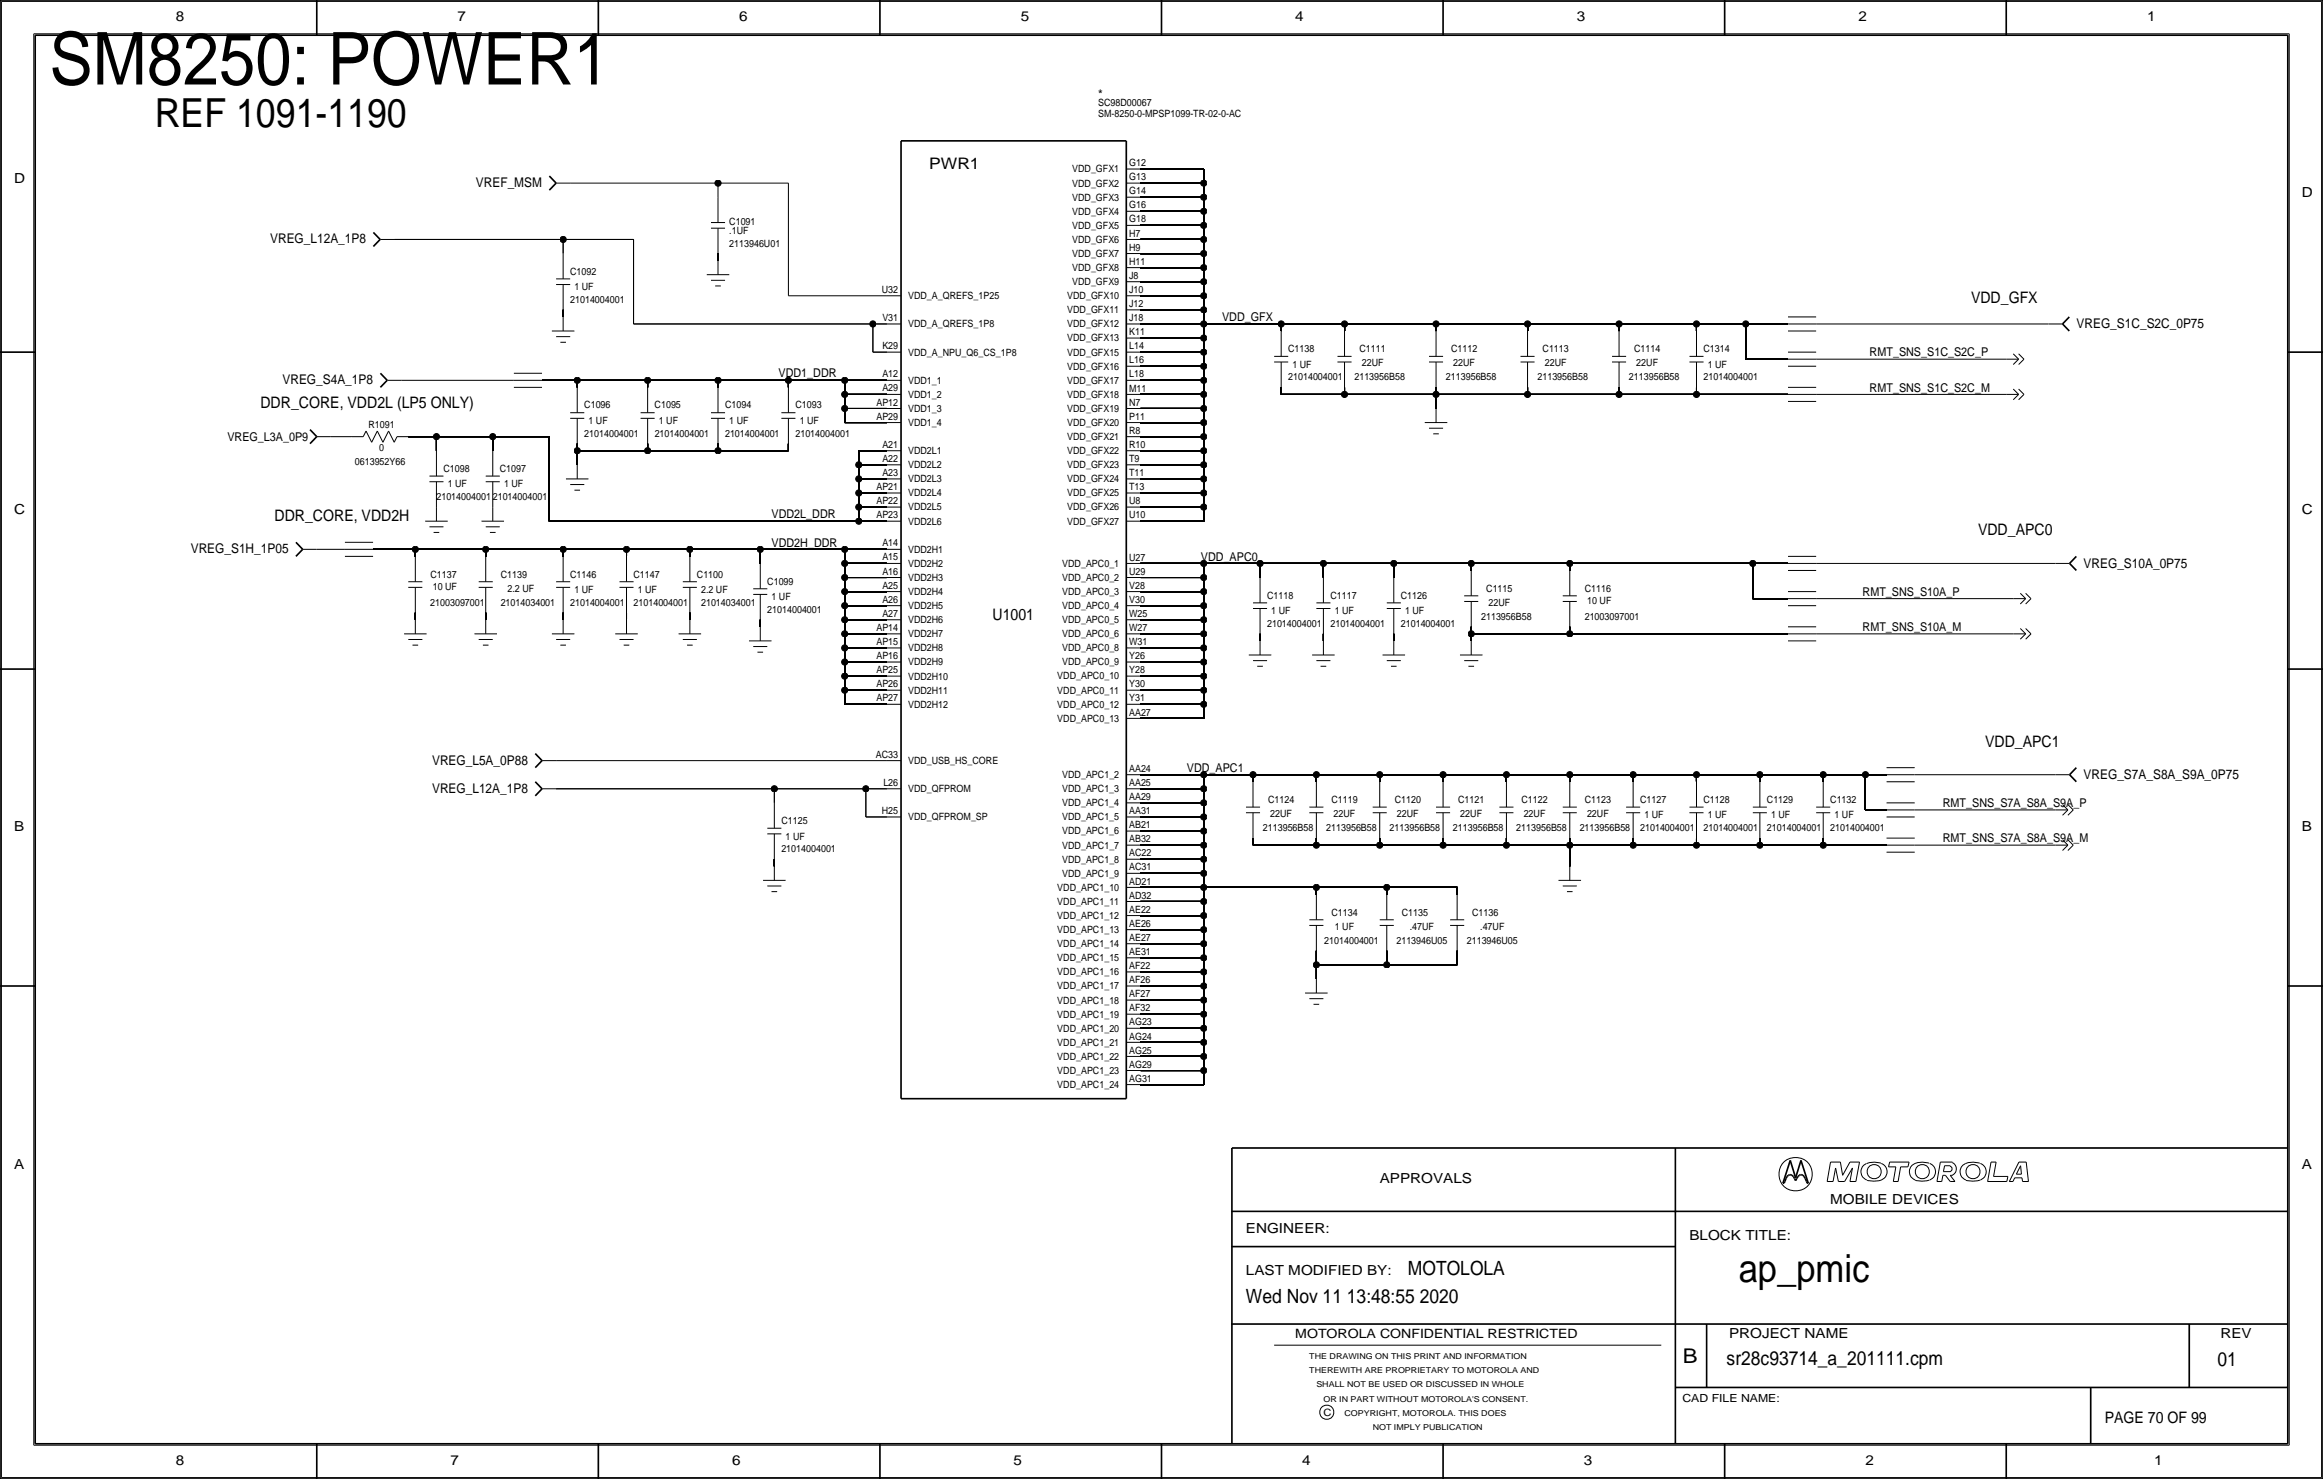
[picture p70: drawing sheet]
<svg xmlns="http://www.w3.org/2000/svg" width="419mm" height="267mm" viewBox="0 0 419 267" stroke-linecap="round" stroke-linejoin="round" font-family="sans-serif">
<defs><g id="words">
<text font-size="13.2" x="8.9" y="15.2">SM8250: POWER1</text>
<text font-size="7.2" x="27.9" y="22.9">REF 1091-1190</text>
<text font-size="7" x="313.7" y="231.1">ap_pmic</text>
<text font-size="3.7" x="303.6" y="245.7">B</text>
<g font-size="3.5">
<text x="254" y="229.9">MOTOLOLA</text>
<text x="224.8" y="234.9">Wed Nov 11 13:48:55 2020</text>
<text x="311.5" y="246.2">sr28c93714_a_201111.cpm</text>
<text x="400" y="246.4">01</text>
</g>
<g font-size="2.9">
<text x="167.6" y="30.5">PWR1</text>
<text x="355.6" y="54.6">VDD_GFX</text>
<text x="47" y="73.7">DDR_CORE, VDD2L (LP5 ONLY)</text>
<text x="49.5" y="94">DDR_CORE, VDD2H</text>
<text x="356.9" y="96.5">VDD_APC0</text>
<text x="179.1" y="111.8">U1001</text>
<text x="358.1" y="134.6">VDD_APC1</text>
<text x="379.7" y="256.5">PAGE 70 OF 99</text>
</g>
<g font-size="2.5">
<text x="31.7" y="3.8">8</text>
<text x="82.6" y="3.8">7</text>
<text x="133.3" y="3.8">6</text>
<text x="184.1" y="3.8">5</text>
<text x="233.7" y="3.8">4</text>
<text x="284.5" y="3.8">3</text>
<text x="335.3" y="3.8">2</text>
<text x="387.3" y="3.8">1</text>
<text x="2.5" y="33">D</text>
<text x="415.3" y="35.6">D</text>
<text x="2.5" y="92.7">C</text>
<text x="415.3" y="92.7">C</text>
<text x="2.5" y="149.9">B</text>
<text x="415.3" y="149.9">B</text>
<text x="2.5" y="210.8">A</text>
<text x="248.9" y="213.4">APPROVALS</text>
<text x="415.3" y="210.8">A</text>
<text x="330.2" y="217.2">MOBILE DEVICES</text>
<text x="224.8" y="222.2">ENGINEER:</text>
<text x="304.8" y="223.5">BLOCK TITLE:</text>
<text x="224.8" y="229.9">LAST MODIFIED BY:</text>
<text x="312" y="241.2">PROJECT NAME</text>
<text x="400.6" y="241.3">REV</text>
<text x="31.7" y="264.2">8</text>
<text x="81.3" y="264.2">7</text>
<text x="132.1" y="264.2">6</text>
<text x="182.9" y="264.2">5</text>
<text x="234.9" y="264.2">4</text>
<text x="285.8" y="264.2">3</text>
<text x="336.5" y="264.2">2</text>
<text x="388.6" y="264.2">1</text>
</g>
<g font-size="2.4">
<text x="198.1" y="17.8">*</text>
<text x="85.9" y="33.7">VREF_MSM</text>
<text x="48.7" y="43.9">VREG_L12A_1P8</text>
<text x="374.6" y="59.1">VREG_S1C_S2C_0P75</text>
<text x="51" y="69.3">VREG_S4A_1P8</text>
<text x="34.4" y="99.8">VREG_S1H_1P05</text>
<text x="375.9" y="102.4">VREG_S10A_0P75</text>
<text x="78" y="137.9">VREG_L5A_0P88</text>
<text x="78" y="143">VREG_L12A_1P8</text>
<text x="375.9" y="140.5">VREG_S7A_S8A_S9A_0P75</text>
</g>
<text font-size="2.3" x="233.7" y="241.3">MOTOROLA CONFIDENTIAL RESTRICTED</text>
<g font-size="2.2">
<text x="220.5" y="57.9">VDD_GFX</text>
<text x="337.3" y="64.3">RMT_SNS_S1C_S2C_P</text>
<text x="140.5" y="68.1">VDD1_DDR</text>
<text x="337.3" y="70.6">RMT_SNS_S1C_S2C_M</text>
<text x="41" y="79.5">VREG_L3A_0P9</text>
<text x="139.2" y="93.5">VDD2L_DDR</text>
<text x="139.2" y="98.6">VDD2H_DDR</text>
<text x="216.7" y="101.1">VDD_APC0</text>
<text x="336" y="107.4">RMT_SNS_S10A_P</text>
<text x="336" y="113.8">RMT_SNS_S10A_M</text>
<text x="214.1" y="139.2">VDD_APC1</text>
<text x="350.5" y="145.5">RMT_SNS_S7A_S8A_S9A_P</text>
<text x="350.5" y="151.9">RMT_SNS_S7A_S8A_S9A_M</text>
</g>
<text font-size="2" x="303.5" y="252.7">CAD FILE NAME:</text>
<g font-size="1.8">
<text x="198.1" y="21">SM-8250-0-MPSP1099-TR-02-0-AC</text>
<text x="198.1" y="19.2">SC98D00067</text>
<text x="203.7" y="30">G12</text>
<text x="193.4" y="31.1">VDD_GFX1</text>
<text x="193.4" y="33.6">VDD_GFX2</text>
<text x="203.7" y="35">G14</text>
<text x="203.7" y="32.5">G13</text>
<text x="131.6" y="40.6">C1091</text>
<text x="193.4" y="36.2">VDD_GFX3</text>
<text x="193.4" y="38.7">VDD_GFX4</text>
<text x="193.4" y="41.3">VDD_GFX5</text>
<text x="203.7" y="40.1">G18</text>
<text x="203.7" y="37.6">G16</text>
<text x="131.6" y="42.2">.1UF</text>
<text x="131.6" y="44.5">2113946U01</text>
<text x="193.4" y="43.8">VDD_GFX6</text>
<text x="193.4" y="46.3">VDD_GFX7</text>
<text x="203.7" y="47.7">H11</text>
<text x="203.7" y="45.2">H9</text>
<text x="203.7" y="42.7">H7</text>
<text x="102.9" y="49.5">C1092</text>
<text x="103.6" y="52.3">1 UF</text>
<text x="159.1" y="52.8">U32</text>
<text x="163.8" y="53.9">VDD_A_QREFS_1P25</text>
<text x="192.5" y="54">VDD_GFX10</text>
<text x="193.4" y="48.9">VDD_GFX8</text>
<text x="193.4" y="51.4">VDD_GFX9</text>
<text x="203.7" y="52.8">J10</text>
<text x="203.7" y="50.3">J8</text>
<text x="102.9" y="54.6">21014004001</text>
<text x="159.2" y="57.9">V31</text>
<text x="163.8" y="59">VDD_A_QREFS_1P8</text>
<text x="192.5" y="59">VDD_GFX12</text>
<text x="192.5" y="56.5">VDD_GFX11</text>
<text x="203.7" y="57.9">J18</text>
<text x="203.7" y="55.4">J12</text>
<text x="159.2" y="63">K29</text>
<text x="163.8" y="64.1">VDD_A_NPU_Q6_CS_1P8</text>
<text x="192.5" y="61.6">VDD_GFX13</text>
<text x="192.5" y="64.1">VDD_GFX15</text>
<text x="203.7" y="65.5">L16</text>
<text x="203.7" y="63">L14</text>
<text x="203.7" y="60.4">K11</text>
<text x="232.4" y="63.5">C1138</text>
<text x="245.3" y="63.5">C1111</text>
<text x="261.8" y="63.5">C1112</text>
<text x="278.3" y="63.5">C1113</text>
<text x="294.8" y="63.5">C1114</text>
<text x="307.3" y="63.5">C1314</text>
<text x="159.2" y="70.6">A29</text>
<text x="159.2" y="68">A12</text>
<text x="163.8" y="71.7">VDD1_2</text>
<text x="163.8" y="69.2">VDD1_1</text>
<text x="192.5" y="71.7">VDD_GFX18</text>
<text x="192.5" y="69.2">VDD_GFX17</text>
<text x="192.5" y="66.6">VDD_GFX16</text>
<text x="203.7" y="70.6">M11</text>
<text x="203.7" y="68.1">L18</text>
<text x="232.4" y="68.6">21014004001</text>
<text x="233.2" y="66.3">1 UF</text>
<text x="244.4" y="68.6">2113956B58</text>
<text x="245.7" y="66">22UF</text>
<text x="260.9" y="68.6">2113956B58</text>
<text x="262.2" y="66">22UF</text>
<text x="277.4" y="68.6">2113956B58</text>
<text x="278.7" y="66">22UF</text>
<text x="293.9" y="68.6">2113956B58</text>
<text x="295.2" y="66">22UF</text>
<text x="307.3" y="68.6">21014004001</text>
<text x="308.1" y="66.3">1 UF</text>
<text x="66.5" y="77.1">R1091</text>
<text x="105.4" y="73.7">C1096</text>
<text x="106.2" y="76.5">1 UF</text>
<text x="118.1" y="73.7">C1095</text>
<text x="118.9" y="76.5">1 UF</text>
<text x="130.8" y="73.7">C1094</text>
<text x="131.6" y="76.5">1 UF</text>
<text x="143.5" y="73.7">C1093</text>
<text x="144.3" y="76.5">1 UF</text>
<text x="158.1" y="75.7">AP29</text>
<text x="158.1" y="73.1">AP12</text>
<text x="163.8" y="74.3">VDD1_3</text>
<text x="163.8" y="76.8">VDD1_4</text>
<text x="192.5" y="76.8">VDD_GFX20</text>
<text x="192.5" y="74.3">VDD_GFX19</text>
<text x="203.7" y="75.7">P11</text>
<text x="203.7" y="73.1">N7</text>
<text x="64" y="83.8">0613952Y66</text>
<text x="68.4" y="81.4">0</text>
<text x="105.4" y="78.7">21014004001</text>
<text x="118.1" y="78.7">21014004001</text>
<text x="130.8" y="78.7">21014004001</text>
<text x="143.5" y="78.7">21014004001</text>
<text x="159.2" y="83.3">A22</text>
<text x="159.2" y="80.7">A21</text>
<text x="163.8" y="81.9">VDD2L1</text>
<text x="192.5" y="81.9">VDD_GFX22</text>
<text x="192.5" y="79.3">VDD_GFX21</text>
<text x="203.7" y="80.8">R10</text>
<text x="203.7" y="83.3">T9</text>
<text x="203.7" y="78.2">R8</text>
<text x="80" y="85.1">C1098</text>
<text x="80.8" y="87.9">1 UF</text>
<text x="90.2" y="85.1">C1097</text>
<text x="90.9" y="87.9">1 UF</text>
<text x="158.1" y="88.4">AP21</text>
<text x="159.2" y="85.8">A23</text>
<text x="163.8" y="84.4">VDD2L2</text>
<text x="163.8" y="87">VDD2L3</text>
<text x="163.8" y="89.5">VDD2L4</text>
<text x="192.5" y="89.5">VDD_GFX25</text>
<text x="192.5" y="87">VDD_GFX24</text>
<text x="192.5" y="84.4">VDD_GFX23</text>
<text x="203.7" y="85.8">T11</text>
<text x="203.7" y="88.4">T13</text>
<text x="78.7" y="90.2">21014004001</text>
<text x="88.9" y="90.2">21014004001</text>
<text x="158.1" y="93.5">AP23</text>
<text x="158.1" y="90.9">AP22</text>
<text x="163.8" y="94.6">VDD2L6</text>
<text x="163.8" y="92">VDD2L5</text>
<text x="192.5" y="92">VDD_GFX26</text>
<text x="192.5" y="94.6">VDD_GFX27</text>
<text x="203.7" y="93.5">U10</text>
<text x="203.7" y="90.9">U8</text>
<text x="159.2" y="101.1">A15</text>
<text x="159.2" y="98.5">A14</text>
<text x="163.8" y="99.7">VDD2H1</text>
<text x="203.7" y="101.1">U27</text>
<text x="77.6" y="104.1">C1137</text>
<text x="78.1" y="106.4">10 UF</text>
<text x="90.3" y="104.1">C1139</text>
<text x="91.6" y="106.7">2.2 UF</text>
<text x="102.9" y="104.1">C1146</text>
<text x="103.6" y="106.9">1 UF</text>
<text x="114.3" y="104.1">C1147</text>
<text x="115.1" y="106.9">1 UF</text>
<text x="125.7" y="104.1">C1100</text>
<text x="126.5" y="106.9">2.2 UF</text>
<text x="138.4" y="105.4">C1099</text>
<text x="159.2" y="106.2">A25</text>
<text x="159.2" y="103.6">A16</text>
<text x="163.8" y="107.3">VDD2H4</text>
<text x="163.8" y="102.2">VDD2H2</text>
<text x="163.8" y="104.8">VDD2H3</text>
<text x="191.6" y="102.2">VDD_APC0_1</text>
<text x="191.6" y="104.7">VDD_APC0_2</text>
<text x="191.6" y="107.3">VDD_APC0_3</text>
<text x="203.7" y="103.6">U29</text>
<text x="203.7" y="106.2">V28</text>
<text x="228.6" y="107.9">C1118</text>
<text x="240" y="107.9">C1117</text>
<text x="252.7" y="108">C1126</text>
<text x="268.1" y="106.7">C1115</text>
<text x="285.9" y="106.7">C1116</text>
<text x="77.6" y="109.2">21003097001</text>
<text x="90.3" y="109.2">21014034001</text>
<text x="102.9" y="109.2">21014004001</text>
<text x="114.3" y="109.2">21014004001</text>
<text x="126.5" y="109.2">21014034001</text>
<text x="138.4" y="110.5">21014004001</text>
<text x="139.2" y="108.2">1 UF</text>
<text x="158.1" y="113.8">AP14</text>
<text x="159.2" y="111.2">A27</text>
<text x="159.2" y="108.7">A26</text>
<text x="163.8" y="109.8">VDD2H5</text>
<text x="163.8" y="112.4">VDD2H6</text>
<text x="191.6" y="109.8">VDD_APC0_4</text>
<text x="191.6" y="112.4">VDD_APC0_5</text>
<text x="203.7" y="113.8">W27</text>
<text x="203.7" y="111.2">W25</text>
<text x="203.7" y="108.7">V30</text>
<text x="228.6" y="113">21014004001</text>
<text x="229.4" y="110.7">1 UF</text>
<text x="240" y="113">21014004001</text>
<text x="240.8" y="110.7">1 UF</text>
<text x="252.7" y="113">21014004001</text>
<text x="253.5" y="110.7">1 UF</text>
<text x="267.2" y="111.8">2113956B58</text>
<text x="268.5" y="109.2">22UF</text>
<text x="285.9" y="111.8">21003097001</text>
<text x="286.4" y="109">10 UF</text>
<text x="158.1" y="118.9">AP16</text>
<text x="158.1" y="116.3">AP15</text>
<text x="163.8" y="117.4">VDD2H8</text>
<text x="163.8" y="120">VDD2H9</text>
<text x="163.8" y="114.9">VDD2H7</text>
<text x="191.6" y="117.4">VDD_APC0_8</text>
<text x="191.6" y="114.9">VDD_APC0_6</text>
<text x="191.6" y="120">VDD_APC0_9</text>
<text x="203.7" y="118.9">Y26</text>
<text x="203.7" y="116.3">W31</text>
<text x="158.1" y="123.9">AP26</text>
<text x="158.1" y="121.4">AP25</text>
<text x="163.8" y="122.5">VDD2H10</text>
<text x="163.8" y="125.1">VDD2H11</text>
<text x="190.7" y="125.1">VDD_APC0_11</text>
<text x="190.8" y="122.5">VDD_APC0_10</text>
<text x="203.7" y="123.9">Y30</text>
<text x="203.7" y="121.4">Y28</text>
<text x="158.1" y="126.5">AP27</text>
<text x="163.8" y="127.6">VDD2H12</text>
<text x="190.7" y="127.6">VDD_APC0_12</text>
<text x="190.7" y="130.1">VDD_APC0_13</text>
<text x="203.7" y="126.5">Y31</text>
<text x="203.7" y="129">AA27</text>
<text x="158" y="136.6">AC33</text>
<text x="163.8" y="137.8">VDD_USB_HS_CORE</text>
<text x="159.4" y="141.7">L26</text>
<text x="163.8" y="142.9">VDD_QFPROM</text>
<text x="191.6" y="142.9">VDD_APC1_3</text>
<text x="191.6" y="140.3">VDD_APC1_2</text>
<text x="203.7" y="139.2">AA24</text>
<text x="203.7" y="141.7">AA25</text>
<text x="141" y="148.6">C1125</text>
<text x="159.1" y="146.8">H25</text>
<text x="163.8" y="147.9">VDD_QFPROM_SP</text>
<text x="191.6" y="145.4">VDD_APC1_4</text>
<text x="191.6" y="147.9">VDD_APC1_5</text>
<text x="203.7" y="144.3">AA29</text>
<text x="203.7" y="149.3">AB21</text>
<text x="203.7" y="146.8">AA31</text>
<text x="227.8" y="149.9">2113956B58</text>
<text x="228.8" y="144.8">C1124</text>
<text x="229.2" y="147.3">22UF</text>
<text x="239.3" y="149.9">2113956B58</text>
<text x="240.2" y="144.8">C1119</text>
<text x="240.6" y="147.3">22UF</text>
<text x="250.7" y="149.9">2113956B58</text>
<text x="251.6" y="144.8">C1120</text>
<text x="252" y="147.3">22UF</text>
<text x="262.1" y="149.9">2113956B58</text>
<text x="263.1" y="144.8">C1121</text>
<text x="263.5" y="147.3">22UF</text>
<text x="273.6" y="149.9">2113956B58</text>
<text x="274.5" y="144.8">C1122</text>
<text x="274.9" y="147.3">22UF</text>
<text x="285" y="149.9">2113956B58</text>
<text x="285.9" y="144.8">C1123</text>
<text x="286.3" y="147.3">22UF</text>
<text x="295.9" y="144.8">C1127</text>
<text x="295.9" y="149.9">21014004001</text>
<text x="296.7" y="147.6">1 UF</text>
<text x="307.3" y="149.9">21014004001</text>
<text x="307.3" y="144.8">C1128</text>
<text x="308.1" y="147.6">1 UF</text>
<text x="318.8" y="149.9">21014004001</text>
<text x="318.8" y="144.8">C1129</text>
<text x="319.5" y="147.6">1 UF</text>
<text x="330.2" y="149.9">21014004001</text>
<text x="330.2" y="144.8">C1132</text>
<text x="331" y="147.6">1 UF</text>
<text x="141" y="153.7">21014004001</text>
<text x="141.7" y="151.4">1 UF</text>
<text x="191.6" y="150.5">VDD_APC1_6</text>
<text x="191.6" y="153">VDD_APC1_7</text>
<text x="191.6" y="155.5">VDD_APC1_8</text>
<text x="203.7" y="151.9">AB32</text>
<text x="203.7" y="154.4">AC22</text>
<text x="190.7" y="160.6">VDD_APC1_10</text>
<text x="191.6" y="158.1">VDD_APC1_9</text>
<text x="203.7" y="159.5">AD21</text>
<text x="203.7" y="157">AC31</text>
<text x="190.7" y="165.7">VDD_APC1_12</text>
<text x="190.7" y="163.2">VDD_APC1_11</text>
<text x="203.7" y="167.1">AE26</text>
<text x="203.7" y="162">AD32</text>
<text x="203.7" y="164.6">AE22</text>
<text x="240.2" y="165.1">C1134</text>
<text x="240.8" y="167.6">1 UF</text>
<text x="252.9" y="165.1">C1135</text>
<text x="254.3" y="167.6">.47UF</text>
<text x="265.6" y="165.1">C1136</text>
<text x="267" y="167.6">.47UF</text>
<text x="190.7" y="170.8">VDD_APC1_14</text>
<text x="190.7" y="173.3">VDD_APC1_15</text>
<text x="190.7" y="168.3">VDD_APC1_13</text>
<text x="203.7" y="172.2">AE31</text>
<text x="203.7" y="169.7">AE27</text>
<text x="238.9" y="170.2">21014004001</text>
<text x="251.9" y="170.2">2113946U05</text>
<text x="264.6" y="170.2">2113946U05</text>
<text x="190.7" y="175.9">VDD_APC1_16</text>
<text x="190.7" y="178.4">VDD_APC1_17</text>
<text x="203.7" y="179.8">AF27</text>
<text x="203.7" y="177.3">AF26</text>
<text x="203.7" y="174.7">AF22</text>
<text x="190.7" y="181">VDD_APC1_18</text>
<text x="190.7" y="183.5">VDD_APC1_19</text>
<text x="203.7" y="184.9">AG23</text>
<text x="203.7" y="182.4">AF32</text>
<text x="190.7" y="186">VDD_APC1_20</text>
<text x="190.7" y="191.1">VDD_APC1_22</text>
<text x="190.7" y="188.6">VDD_APC1_21</text>
<text x="203.7" y="190">AG25</text>
<text x="203.7" y="187.5">AG24</text>
<text x="190.7" y="196.2">VDD_APC1_24</text>
<text x="190.7" y="193.7">VDD_APC1_23</text>
<text x="203.7" y="195.1">AG31</text>
<text x="203.7" y="192.5">AG29</text>
<text x="238.8" y="255.3">C</text>
</g>
<g font-size="1.5">
<text x="236.2" y="245.1">THE DRAWING ON THIS PRINT AND INFORMATION</text>
<text x="236.2" y="247.6">THEREWITH ARE PROPRIETARY TO MOTOROLA AND</text>
<text x="237.5" y="250.2">SHALL NOT BE USED OR DISCUSSED IN WHOLE</text>
<text x="238.8" y="252.7">OR IN PART WITHOUT MOTOROLA'S CONSENT.</text>
<text x="242.6" y="255.3">COPYRIGHT, MOTOROLA. THIS DOES</text>
<text x="247.6" y="257.8">NOT IMPLY PUBLICATION</text>
</g>
</g></defs>
<!-- layer: Nets -->
<g fill="none" stroke="#000" stroke-width=".18">
<path d="M102.9 33h26.6zM129.5 33v2.6zM129.5 33h12.7zM142.2 33v20.3zM205.7 33h11.5zM205.7 35.6h11.5zM205.7 38.1h11.5zM205.7 30.5h11.5zM217.2 30.5v2.5zM217.2 33v2.6zM217.2 35.6v2.5zM217.2 38.1v2.5z"/>
<path d="M71.1 43.2h30.5zM101.6 55.9v1.2zM101.6 43.2v2.5zM101.6 43.2h12.7zM114.3 58.4h43.2zM114.3 43.2v15.2zM129.5 45.7v1.3zM142.2 53.3h17.8zM157.5 58.4v5.1zM157.5 58.4h2.5zM205.7 40.6h11.5zM205.7 43.2h11.5z"/>
<path d="M205.7 45.7h11.5zM205.7 48.3h11.5zM205.7 50.8h11.5zM205.7 53.3h11.5zM205.7 55.9h11.5zM205.7 58.4h11.5zM217.2 40.6v2.6zM217.2 43.2v2.5zM217.2 45.7v2.6zM217.2 48.3v2.5zM217.2 50.8v2.5zM217.2 53.3v2.6z"/>
<path d="M217.2 58.4v2.6zM217.2 55.9v2.5zM217.2 58.4h13.9zM231.1 58.4v1.3zM231.1 58.4h11.5zM242.6 58.4v1.3zM242.6 58.4h16.5zM259.1 58.4v1.3zM259.1 58.4h16.5zM275.6 58.4v1.3zM275.6 58.4h16.5zM292.1 58.4v1.3z"/>
<path d="M292.1 58.4h14zM306.1 58.4v1.3zM306.1 58.4h8.9zM315 58.4v6.4zM315 58.4h7.6zM327.7 58.4h41.9zM59.7 78.7h3.8zM72.4 68.6h20.3zM73.7 78.7h5zM78.7 78.7v2.6zM78.7 78.7h10.2zM88.9 78.7v2.6z"/>
<path d="M88.9 78.7h10.2zM97.8 68.6h6.3zM99.1 78.7v15.3zM104.1 68.6v1.2zM104.1 68.6h12.7zM116.8 68.6v1.2zM116.8 68.6h12.7zM129.5 68.6v1.2zM129.5 68.6h12.7zM142.2 68.6v1.2zM142.2 68.6h10.2zM152.4 76.2h7.6z"/>
<path d="M152.4 73.7v2.5zM152.4 73.7h7.6zM152.4 71.1v2.6zM152.4 68.6v2.5zM152.4 71.1h7.6zM152.4 68.6h7.6zM157.5 63.5h2.5zM205.7 78.7h11.5zM205.7 76.2h11.5zM205.7 71.1h11.5zM205.7 68.6h11.5zM205.7 66h11.5z"/>
<path d="M205.7 61h11.5zM205.7 73.7h11.5zM205.7 63.5h11.5zM217.2 78.7v2.6zM217.2 76.2v2.5zM217.2 73.7v2.5zM217.2 71.1v2.6zM217.2 68.6v2.5zM217.2 66v2.6zM217.2 63.5v2.5zM217.2 61v2.5zM231.1 69.8v1.3z"/>
<path d="M231.1 71.1h11.5zM242.6 69.8v1.3zM242.6 71.1h16.5zM259.1 71.1v2.6zM259.1 69.8v1.3zM259.1 71.1h16.5zM275.6 69.8v1.3zM275.6 71.1h16.5zM292.1 69.8v1.3zM292.1 71.1h14zM306.1 69.8v1.3zM306.1 71.1h16.5z"/>
<path d="M315 64.8h7.6zM327.7 71.1h34.2zM327.7 64.8h34.2zM57.2 99.1h5zM67.3 99.1h7.6zM74.9 99.1v1.2zM74.9 99.1h12.7zM87.6 99.1v1.2zM87.6 99.1h14zM99.1 94h55.8zM101.6 99.1v1.2zM101.6 99.1h11.4z"/>
<path d="M104.1 81.3v2.5zM104.1 80v1.3zM104.1 81.3h12.7zM113 99.1v1.2zM113 99.1h11.5zM116.8 80v1.3zM116.8 81.3h12.7zM124.5 99.1v1.2zM124.5 99.1h12.7zM129.5 80v1.3zM129.5 81.3h12.7zM137.2 99.1v2.5z"/>
<path d="M137.2 99.1h15.2zM142.2 80v1.3zM152.4 99.1v2.5zM152.4 99.1h7.6zM154.9 81.3h5.1zM154.9 81.3v2.5zM154.9 83.8h5.1zM154.9 83.8v2.6zM154.9 86.4h5.1zM154.9 88.9h5.1zM154.9 86.4v2.5zM154.9 88.9v2.5z"/>
<path d="M154.9 91.4h5.1zM154.9 91.4v2.6zM154.9 94h5.1zM205.7 94h11.5zM205.7 86.4h11.5zM205.7 81.3h11.5zM205.7 91.4h11.5zM205.7 88.9h11.5zM205.7 83.8h11.5zM217.2 91.4v2.6zM217.2 88.9v2.5zM217.2 86.4v2.5z"/>
<path d="M217.2 83.8v2.6zM217.2 81.3v2.5zM74.9 110.5v1.3zM87.6 110.5v1.3zM101.6 110.5v1.3zM113 110.5v1.3zM124.5 110.5v1.3zM137.2 111.8v1.2zM152.4 119.4v2.5zM152.4 119.4h7.6zM152.4 116.8v2.6zM152.4 116.8h7.6z"/>
<path d="M152.4 114.3v2.5zM152.4 114.3h7.6zM152.4 111.8v2.5zM152.4 109.2v2.6zM152.4 106.7v2.5zM152.4 104.1v2.6zM152.4 104.1h7.6zM152.4 101.6v2.5zM152.4 101.6h7.6zM152.4 111.8h7.6zM152.4 109.2h7.6zM152.4 106.7h7.6z"/>
<path d="M205.7 104.1h11.5zM205.7 106.7h11.5zM205.7 109.2h11.5zM205.7 111.8h11.5zM205.7 114.3h11.5zM205.7 116.8h11.5zM205.7 119.4h11.5zM205.7 101.6h11.5zM217.2 101.6h10.1zM217.2 101.6v2.5zM217.2 104.1v2.6zM217.2 106.7v2.5z"/>
<path d="M217.2 109.2v2.6zM217.2 111.8v2.5zM217.2 114.3v2.5zM217.2 116.8v2.6zM217.2 119.4v2.5zM227.3 114.3v1.3zM227.3 101.6v2.5zM227.3 101.6h11.5zM238.8 114.3v1.3zM238.8 101.6v2.5zM238.8 101.6h12.7zM251.5 114.3v1.3z"/>
<path d="M251.5 101.6v2.5zM251.5 101.6h13.9zM265.4 114.3v1.3zM265.4 113v1.3zM265.4 114.3h17.8zM265.4 101.6v1.3zM265.4 101.6h17.8zM283.2 113v1.3zM283.2 114.3h39.4zM283.2 101.6v1.3zM283.2 101.6h33zM316.2 108h6.4z"/>
<path d="M316.2 101.6v6.3zM316.2 101.6h6.4zM327.7 101.6h43.1zM327.7 108h35.5zM327.7 114.3h35.5zM100.3 137.2h59.7zM152.4 124.5v2.5zM152.4 124.5h7.6zM152.4 121.9v2.6zM152.4 121.9h7.6zM152.4 127h7.6zM205.7 129.5h11.5z"/>
<path d="M205.7 127h11.5zM205.7 121.9h11.5zM205.7 139.7h11.5zM205.7 124.5h11.5zM217.2 127v2.5zM217.2 124.5v2.5zM217.2 121.9v2.6zM217.2 139.7v2.5zM217.2 139.7h8.9zM226.1 139.7v1.3zM226.1 139.7h11.4zM237.5 139.7v1.3z"/>
<path d="M237.5 139.7h11.4zM248.9 139.7v1.3zM248.9 139.7h11.4zM260.3 139.7v1.3zM260.4 139.7h11.4zM271.8 139.7v1.3zM271.8 139.7h11.4zM283.2 139.7v1.3zM283.2 139.7h11.4zM294.6 139.7v1.3zM294.6 139.7h11.5zM306.1 139.7v1.3z"/>
<path d="M306.1 139.7h11.4zM317.5 139.7v1.3zM317.5 139.7h11.4zM328.9 139.7v1.3zM328.9 139.7h7.6zM336.5 139.7h3.9zM336.5 139.7v6.4zM345.4 139.7h25.4zM100.3 142.2h39.4zM139.7 154.9v1.3zM139.7 142.2v2.6zM139.7 142.2h16.5z"/>
<path d="M156.2 147.3h3.8zM156.2 142.2v5.1zM156.2 142.2h3.8zM205.7 142.2h11.5zM205.7 144.8h11.5zM205.7 147.3h11.5zM205.7 149.9h11.5zM205.7 157.5h11.5zM205.7 154.9h11.5zM205.7 152.4h11.5zM217.2 142.2v2.6zM217.2 144.8v2.5z"/>
<path d="M217.2 147.3v2.6zM217.2 157.5v2.5zM217.2 154.9v2.6zM217.2 149.9v2.5zM217.2 152.4v2.5zM226.1 151.1v1.3zM226.1 152.4h11.4zM237.5 151.1v1.3zM237.5 152.4h11.4zM248.9 151.1v1.3zM248.9 152.4h11.4zM260.3 151.1v1.3z"/>
<path d="M260.3 152.4h11.5zM271.8 151.1v1.3zM271.8 152.4h11.4zM283.2 152.4v3.8zM283.2 151.1v1.3zM283.2 152.4h11.4zM294.6 151.1v1.3zM294.6 152.4h11.5zM306.1 151.1v1.3zM306.1 152.4h11.4zM317.5 151.1v1.3zM317.5 152.4h11.4z"/>
<path d="M328.9 151.1v1.3zM328.9 152.4h11.5zM336.5 146.1h3.9zM345.4 146.1h25.4zM345.4 152.4h25.4zM205.7 177.8h11.5zM205.7 175.3h11.5zM205.7 172.7h11.5zM205.7 170.2h11.5zM205.7 167.6h11.5zM205.7 165.1h11.5zM205.7 162.6h11.5z"/>
<path d="M205.7 160h11.5zM217.2 177.8v2.5zM217.2 175.3v2.5zM217.2 172.7v2.6zM217.2 170.2v2.5zM217.2 167.6v2.6zM217.2 165.1v2.5zM217.2 162.6v2.5zM217.2 160v2.6zM217.2 160h20.3zM237.5 174v2.5zM237.5 171.5v2.5z"/>
<path d="M237.5 174h12.7zM237.5 160v1.3zM237.5 160h12.7zM250.2 171.4v2.6zM250.2 174h12.7zM250.2 160v1.3zM250.2 160h12.7zM262.9 171.5v2.5zM262.9 160v1.3zM205.7 193h11.5zM205.7 190.5h11.5zM205.7 188h11.5z"/>
<path d="M205.7 185.4h11.5zM205.7 182.9h11.5zM205.7 180.3h11.5zM205.7 195.6h11.5zM217.2 193v2.6zM217.2 190.5v2.5zM217.2 188v2.5zM217.2 185.4v2.6zM217.2 182.9v2.5zM217.2 180.3v2.6z"/>
</g>
<g fill="#000" stroke="#000" stroke-width=".18">
<circle cx="129.5" cy="33" r=".56"/>
<circle cx="217.2" cy="38.1" r=".56"/>
<circle cx="217.2" cy="33" r=".56"/>
<circle cx="217.2" cy="35.6" r=".56"/>
<circle cx="101.6" cy="43.2" r=".56"/>
<circle cx="157.5" cy="58.4" r=".56"/>
<circle cx="217.2" cy="55.9" r=".56"/>
<circle cx="217.2" cy="53.3" r=".56"/>
<circle cx="217.2" cy="50.8" r=".56"/>
<circle cx="217.2" cy="58.4" r=".56"/>
<circle cx="217.2" cy="45.7" r=".56"/>
<circle cx="217.2" cy="40.6" r=".56"/>
<circle cx="217.2" cy="48.3" r=".56"/>
<circle cx="217.2" cy="43.2" r=".56"/>
<circle cx="231.1" cy="58.4" r=".56"/>
<circle cx="242.6" cy="58.4" r=".56"/>
<circle cx="259.1" cy="58.4" r=".56"/>
<circle cx="275.6" cy="58.4" r=".56"/>
<circle cx="292.1" cy="58.4" r=".56"/>
<circle cx="306.1" cy="58.4" r=".56"/>
<circle cx="315" cy="58.4" r=".56"/>
<circle cx="78.7" cy="78.7" r=".56"/>
<circle cx="88.9" cy="78.7" r=".56"/>
<circle cx="104.1" cy="68.6" r=".56"/>
<circle cx="116.8" cy="68.6" r=".56"/>
<circle cx="129.5" cy="68.6" r=".56"/>
<circle cx="142.2" cy="68.6" r=".56"/>
<circle cx="152.4" cy="68.6" r=".56"/>
<circle cx="152.4" cy="73.7" r=".56"/>
<circle cx="152.4" cy="71.1" r=".56"/>
<circle cx="217.2" cy="66" r=".56"/>
<circle cx="217.2" cy="73.7" r=".56"/>
<circle cx="217.2" cy="63.5" r=".56"/>
<circle cx="217.2" cy="71.1" r=".56"/>
<circle cx="217.2" cy="61" r=".56"/>
<circle cx="217.2" cy="78.7" r=".56"/>
<circle cx="217.2" cy="76.2" r=".56"/>
<circle cx="217.2" cy="68.6" r=".56"/>
<circle cx="242.6" cy="71.1" r=".56"/>
<circle cx="259.1" cy="71.1" r=".56"/>
<circle cx="275.6" cy="71.1" r=".56"/>
<circle cx="292.1" cy="71.1" r=".56"/>
<circle cx="306.1" cy="71.1" r=".56"/>
<circle cx="74.9" cy="99.1" r=".56"/>
<circle cx="87.6" cy="99.1" r=".56"/>
<circle cx="101.6" cy="99.1" r=".56"/>
<circle cx="104.1" cy="81.3" r=".56"/>
<circle cx="113" cy="99.1" r=".56"/>
<circle cx="116.8" cy="81.3" r=".56"/>
<circle cx="124.5" cy="99.1" r=".56"/>
<circle cx="129.5" cy="81.3" r=".56"/>
<circle cx="137.2" cy="99.1" r=".56"/>
<circle cx="152.4" cy="99.1" r=".56"/>
<circle cx="154.9" cy="91.4" r=".56"/>
<circle cx="154.9" cy="88.9" r=".56"/>
<circle cx="154.9" cy="83.8" r=".56"/>
<circle cx="154.9" cy="86.4" r=".56"/>
<circle cx="154.9" cy="94" r=".56"/>
<circle cx="217.2" cy="81.3" r=".56"/>
<circle cx="217.2" cy="91.4" r=".56"/>
<circle cx="217.2" cy="88.9" r=".56"/>
<circle cx="217.2" cy="83.8" r=".56"/>
<circle cx="217.2" cy="86.4" r=".56"/>
<circle cx="152.4" cy="119.4" r=".56"/>
<circle cx="152.4" cy="106.7" r=".56"/>
<circle cx="152.4" cy="109.2" r=".56"/>
<circle cx="152.4" cy="116.8" r=".56"/>
<circle cx="152.4" cy="111.8" r=".56"/>
<circle cx="152.4" cy="101.6" r=".56"/>
<circle cx="152.4" cy="104.1" r=".56"/>
<circle cx="152.4" cy="114.3" r=".56"/>
<circle cx="217.2" cy="104.1" r=".56"/>
<circle cx="217.2" cy="114.3" r=".56"/>
<circle cx="217.2" cy="106.7" r=".56"/>
<circle cx="217.2" cy="109.2" r=".56"/>
<circle cx="217.2" cy="116.8" r=".56"/>
<circle cx="217.2" cy="101.6" r=".56"/>
<circle cx="217.2" cy="119.4" r=".56"/>
<circle cx="217.2" cy="111.8" r=".56"/>
<circle cx="227.3" cy="101.6" r=".56"/>
<circle cx="238.8" cy="101.6" r=".56"/>
<circle cx="251.5" cy="101.6" r=".56"/>
<circle cx="265.4" cy="114.3" r=".56"/>
<circle cx="265.4" cy="101.6" r=".56"/>
<circle cx="283.2" cy="101.6" r=".56"/>
<circle cx="283.2" cy="114.3" r=".56"/>
<circle cx="316.2" cy="101.6" r=".56"/>
<circle cx="152.4" cy="124.5" r=".56"/>
<circle cx="152.4" cy="121.9" r=".56"/>
<circle cx="217.2" cy="139.7" r=".56"/>
<circle cx="217.2" cy="121.9" r=".56"/>
<circle cx="217.2" cy="124.5" r=".56"/>
<circle cx="217.2" cy="127" r=".56"/>
<circle cx="226.1" cy="139.7" r=".56"/>
<circle cx="237.5" cy="139.7" r=".56"/>
<circle cx="248.9" cy="139.7" r=".56"/>
<circle cx="260.4" cy="139.7" r=".56"/>
<circle cx="271.8" cy="139.7" r=".56"/>
<circle cx="283.2" cy="139.7" r=".56"/>
<circle cx="294.6" cy="139.7" r=".56"/>
<circle cx="306.1" cy="139.7" r=".56"/>
<circle cx="317.5" cy="139.7" r=".56"/>
<circle cx="328.9" cy="139.7" r=".56"/>
<circle cx="336.6" cy="139.7" r=".56"/>
<circle cx="139.7" cy="142.2" r=".56"/>
<circle cx="156.2" cy="142.2" r=".56"/>
<circle cx="217.2" cy="157.5" r=".56"/>
<circle cx="217.2" cy="144.8" r=".56"/>
<circle cx="217.2" cy="152.4" r=".56"/>
<circle cx="217.2" cy="142.2" r=".56"/>
<circle cx="217.2" cy="154.9" r=".56"/>
<circle cx="217.2" cy="147.3" r=".56"/>
<circle cx="217.2" cy="149.9" r=".56"/>
<circle cx="237.5" cy="152.4" r=".56"/>
<circle cx="248.9" cy="152.4" r=".56"/>
<circle cx="260.4" cy="152.4" r=".56"/>
<circle cx="271.8" cy="152.4" r=".56"/>
<circle cx="283.2" cy="152.4" r=".56"/>
<circle cx="294.6" cy="152.4" r=".56"/>
<circle cx="306.1" cy="152.4" r=".56"/>
<circle cx="317.5" cy="152.4" r=".56"/>
<circle cx="328.9" cy="152.4" r=".56"/>
<circle cx="217.2" cy="167.6" r=".56"/>
<circle cx="217.2" cy="160" r=".56"/>
<circle cx="217.2" cy="162.6" r=".56"/>
<circle cx="217.2" cy="177.8" r=".56"/>
<circle cx="217.2" cy="170.2" r=".56"/>
<circle cx="217.2" cy="172.7" r=".56"/>
<circle cx="217.2" cy="165.1" r=".56"/>
<circle cx="217.2" cy="175.3" r=".56"/>
<circle cx="237.5" cy="160" r=".56"/>
<circle cx="237.5" cy="174" r=".56"/>
<circle cx="250.2" cy="174" r=".56"/>
<circle cx="250.2" cy="160" r=".56"/>
<circle cx="217.2" cy="185.4" r=".56"/>
<circle cx="217.2" cy="190.5" r=".56"/>
<circle cx="217.2" cy="182.9" r=".56"/>
<circle cx="217.2" cy="180.3" r=".56"/>
<circle cx="217.2" cy="188" r=".56"/>
<circle cx="217.2" cy="193" r=".56"/>
</g>
<!-- layer: Components -->
<g fill="none" stroke="#000" stroke-width=".18">
<path d="M100.3 33h2.6zM129.5 35.6v4.5zM203.2 38.1h2.5zM203.2 35.6h2.5zM203.2 33h2.5zM203.2 30.5h2.5zM68.6 43.2h2.5zM99.6 59.7h4zM100.3 51.3h2.6zM100.3 50.3h2.6zM101.6 51.3v4.6zM101.6 45.7v4.6z"/>
<path d="M101.6 57.2v2.5zM127.5 49.5h4.1zM128.3 41.1h2.5zM128.3 40.1h2.5zM128.3 50.5h2.5zM129 51.6h1zM129.5 41.1v4.6zM129.5 47v2.5zM160 58.4h2.6zM160 53.3h2.6zM203.2 58.4h2.5zM203.2 55.9h2.5z"/>
<path d="M203.2 53.3h2.5zM203.2 50.8h2.5zM203.2 48.3h2.5zM203.2 45.7h2.5zM203.2 43.2h2.5zM203.2 40.6h2.5zM231.1 59.7v4.6zM242.6 59.7v4.6zM259.1 59.7v4.6zM275.6 59.7v4.6zM292.1 59.7v4.6zM306.1 59.7v4.6z"/>
<path d="M322.6 58.4h5.1zM322.6 57.2h5.1zM322.6 59.7h5.1zM369.6 58.4h2.5zM57.2 78.7h2.5zM63.5 78.7h2zM66 77.7l-.5 1zM66 77.7l1.1 2.1zM68.1 77.7l-1 2.1zM68.1 77.7l1 2.1zM69.9 68.6h2.5zM70.1 77.7l-1 2.1z"/>
<path d="M70.1 77.7l1 2.1zM71.6 78.7h2.1zM71.6 78.7l-.5 1.1zM92.7 68.6h5.1zM92.7 67.3h5.1zM92.7 69.8h5.1zM100.3 60.7h2.6zM101.1 61.7h1zM102.9 75.4h2.5zM102.9 74.4h2.5zM104.1 75.4v4.6zM104.1 69.9v4.5z"/>
<path d="M115.6 75.4h2.5zM115.6 74.4h2.5zM116.8 75.4v4.6zM116.8 69.9v4.5zM128.3 75.4h2.5zM128.3 74.4h2.5zM129.5 75.4v4.6zM129.5 69.9v4.5zM141 75.4h2.5zM141 74.4h2.5zM142.2 75.4v4.6zM142.2 69.9v4.5z"/>
<path d="M160 76.2h2.6zM160 73.7h2.6zM160 71.1h2.6zM160 68.6h2.6zM160 63.5h2.6zM203.2 78.7h2.5zM203.2 76.2h2.5zM203.2 73.7h2.5zM203.2 71.1h2.5zM203.2 68.6h2.5zM203.2 66h2.5zM203.2 63.5h2.5z"/>
<path d="M203.2 61h2.5zM229.9 65.3h2.5zM229.9 64.3h2.5zM231.1 65.3v4.5zM241.3 65.3h2.5zM241.3 64.3h2.5zM242.6 65.3v4.5zM257 76.2h4.1zM257.8 65.3h2.5zM257.8 64.3h2.5zM257.8 77.2h2.5zM258.6 78.2h1z"/>
<path d="M259.1 65.3v4.5zM259.1 73.7v2.5zM274.3 65.3h2.6zM274.3 64.3h2.6zM275.6 65.3v4.5zM290.8 65.3h2.6zM290.8 64.3h2.6zM292.1 65.3v4.5zM304.8 65.3h2.5zM304.8 64.3h2.5zM306.1 65.3v4.5zM322.6 71.1h5.1z"/>
<path d="M322.6 69.8h5.1zM322.6 72.4h5.1zM322.6 64.8h5.1zM322.6 63.5h5.1zM322.6 66h5.1zM361.9 64.8h2.3zM361.9 71.1h2.3zM363.2 63.8l1 1zM363.2 70.2l1 .9zM363.2 65.7l1-.9zM363.2 72.1l1-1zM364.2 63.8l.9 1z"/>
<path d="M364.2 70.2l.9 .9zM364.2 65.7l1-.9zM364.2 72.1l1-1zM54.6 99.1h2.5zM62.2 99.1h5.1zM62.2 97.8h5.1zM76.7 94h4.1zM77.5 86.9h2.5zM77.5 85.9h2.5zM77.5 95h2.5zM78.2 96h1zM78.7 86.9v4.5z"/>
<path d="M78.7 81.3v4.6zM78.7 91.4v2.6zM86.9 94h4zM87.6 86.9h2.6zM87.6 95h2.6zM87.6 85.9h2.6zM88.4 96h1zM88.9 91.4v2.6zM88.9 86.9v4.5zM88.9 81.3v4.6zM102.1 86.4h4.1zM102.9 87.4h2.5z"/>
<path d="M103.6 88.4h1zM104.1 83.8v2.6zM160 99.1h2.6zM160 94h2.6zM160 91.4h2.6zM160 88.9h2.6zM160 86.4h2.6zM160 83.8h2.6zM160 81.3h2.6zM203.2 94h2.5zM203.2 91.4h2.5zM203.2 88.9h2.5z"/>
<path d="M203.2 86.4h2.5zM203.2 83.8h2.5zM203.2 81.3h2.5zM62.2 100.3h5.1zM72.9 114.3h4.1zM73.7 105.9h2.5zM73.7 104.9h2.5zM73.7 115.3h2.5zM74.4 116.3h1zM74.9 105.9v4.6zM74.9 100.3v4.6zM74.9 111.8v2.5z"/>
<path d="M85.6 114.3h4.1zM86.4 105.9h2.5zM86.4 104.9h2.5zM86.4 115.3h2.5zM87.1 116.3h1zM87.6 105.9v4.6zM87.6 100.3v4.6zM87.6 111.8v2.5zM99.6 114.3h4zM100.3 105.9h2.6zM100.3 104.9h2.6zM100.3 115.3h2.6z"/>
<path d="M101.1 116.3h1zM101.6 105.9v4.6zM101.6 100.3v4.6zM101.6 111.8v2.5zM111 114.3h4.1zM111.8 105.9h2.5zM111.8 104.9h2.5zM111.8 115.3h2.5zM112.5 116.3h1zM113 105.9v4.6zM113 100.3v4.6zM113 111.8v2.5z"/>
<path d="M122.4 114.3h4.1zM123.2 105.9h2.5zM123.2 104.9h2.5zM123.2 115.3h2.5zM124 116.3h1zM124.5 105.9v4.6zM124.5 100.3v4.6zM124.5 111.8v2.5zM135.1 115.6h4.1zM135.9 107.2h2.5zM135.9 106.2h2.5zM135.9 116.6h2.5z"/>
<path d="M136.7 117.6h1zM137.2 107.2v4.6zM137.2 101.6v4.6zM137.2 113v2.6zM160 119.4h2.6zM160 116.8h2.6zM160 114.3h2.6zM160 111.8h2.6zM160 109.2h2.6zM160 106.7h2.6zM160 104.1h2.6zM160 101.6h2.6z"/>
<path d="M203.2 119.4h2.5zM203.2 116.8h2.5zM203.2 114.3h2.5zM203.2 111.8h2.5zM203.2 109.2h2.5zM203.2 106.7h2.5zM203.2 104.1h2.5zM203.2 101.6h2.5zM225.3 118.1h4.1zM226.1 109.7h2.5zM226.1 108.7h2.5zM226.1 119.1h2.5z"/>
<path d="M227.3 109.7v4.6zM227.3 104.1v4.6zM227.3 115.6v2.5zM236.7 118.1h4.1zM237.5 109.7h2.5zM237.5 108.7h2.5zM237.5 119.1h2.5zM238.8 109.7v4.6zM238.8 104.1v4.6zM238.8 115.6v2.5zM249.4 118.1h4.1zM250.2 109.7h2.5z"/>
<path d="M250.2 119.1h2.5zM250.2 108.7h2.5zM251.5 115.6v2.5zM251.5 109.7v4.6zM251.5 104.1v4.6zM263.4 118.1h4.1zM264.2 108.5h2.5zM264.2 107.4h2.5zM264.2 119.1h2.5zM265.4 108.5v4.5zM265.4 102.9v4.5zM265.4 115.6v2.5z"/>
<path d="M281.9 108.5h2.6zM281.9 107.4h2.6zM283.2 108.5v4.5zM283.2 102.9v4.5zM322.6 108h5.1zM322.6 106.7h5.1zM322.6 109.2h5.1zM322.6 101.6h5.1zM322.6 100.3h5.1zM322.6 102.9h5.1zM322.6 114.3h5.1zM322.6 113h5.1z"/>
<path d="M322.6 115.6h5.1zM363.2 108h2.3zM363.2 114.3h2.3zM364.5 107l1 1zM364.5 113.3l1 1zM364.5 108.9l1-1zM364.5 115.3l1-1zM365.5 107l.9 1zM365.5 113.3l.9 1zM365.5 108.9l.9-1zM365.5 115.3l.9-1zM370.8 101.6h2.6z"/>
<path d="M97.8 137.2h2.5zM160 137.2h2.6zM160 127h2.6zM160 124.5h2.6zM160 121.9h2.6zM203.2 139.7h2.5zM203.2 129.5h2.5zM203.2 127h2.5zM203.2 124.5h2.5zM203.2 121.9h2.5zM226.8 120.1h1zM238.3 120.1h1z"/>
<path d="M251 120.1h1zM264.9 120.1h1zM340.4 139.7h5zM340.4 138.4h5zM370.8 139.7h2.6zM97.8 142.2h2.5zM137.7 158.8h4zM138.4 150.4h2.6zM138.4 149.4h2.6zM138.4 159.8h2.6zM139.7 150.4v4.5zM139.7 144.8v4.6z"/>
<path d="M139.7 156.2v2.6zM160 147.3h2.6zM160 142.2h2.6zM203.2 157.5h2.5zM203.2 154.9h2.5zM203.2 152.4h2.5zM203.2 149.9h2.5zM203.2 147.3h2.5zM203.2 144.8h2.5zM203.2 142.2h2.5zM224.8 146.6h2.5zM224.8 145.5h2.5z"/>
<path d="M226.1 146.6v4.5zM226.1 141v4.5zM236.2 146.6h2.6zM236.2 145.5h2.6zM237.5 146.6v4.5zM237.5 141v4.5zM247.6 146.6h2.6zM247.7 145.5h2.5zM248.9 146.6v4.5zM248.9 141v4.5zM259.1 146.6h2.5zM259.1 145.5h2.5z"/>
<path d="M260.3 146.6v4.5zM260.3 141v4.5zM270.5 146.6h2.5zM270.5 145.5h2.5zM271.8 146.6v4.5zM271.8 141v4.5zM281.2 158.8h4zM281.9 146.6h2.6zM281.9 145.5h2.6zM281.9 159.8h2.6zM283.2 146.6v4.5zM283.2 141v4.5z"/>
<path d="M283.2 156.2v2.6zM293.4 146.6h2.5zM293.4 145.5h2.5zM294.6 146.6v4.5zM294.6 141v4.5zM304.8 146.6h2.5zM304.8 145.5h2.5zM306.1 146.6v4.5zM306.1 141v4.5zM316.2 146.6h2.6zM316.2 145.5h2.6zM317.5 146.6v4.5z"/>
<path d="M317.5 141v4.5zM327.7 146.6h2.5zM327.7 145.5h2.5zM328.9 146.6v4.5zM328.9 141v4.5zM340.4 146.1h5zM340.4 144.8h5zM340.4 147.3h5zM340.4 141h5zM340.4 152.4h5zM340.4 151.1h5zM340.4 153.7h5z"/>
<path d="M370.8 152.4h2.3zM370.8 146.1h2.3zM372.1 151.4l1 1zM372.1 145.1l1 1zM372.1 153.4l1-1zM372.1 147l1-1zM373.1 151.4l.9 1zM373.1 145.1l.9 1zM373.1 153.4l.9-1zM373.1 147l.9-1zM139.2 160.8h1zM203.2 177.8h2.5z"/>
<path d="M203.2 175.3h2.5zM203.2 172.7h2.5zM203.2 170.2h2.5zM203.2 167.6h2.5zM203.2 165.1h2.5zM203.2 162.6h2.5zM203.2 160h2.5zM235.5 179.1h4zM236.2 166.9h2.6zM236.2 165.9h2.6zM237.5 176.5v2.6zM237.5 166.9v4.5z"/>
<path d="M237.5 161.3v4.6zM248.9 166.9h2.6zM248.9 165.9h2.6zM250.2 166.9v4.5zM250.2 161.3v4.6zM261.6 166.9h2.6zM261.6 165.9h2.6zM262.9 166.9v4.5zM262.9 161.3v4.6zM282.7 160.8h1zM203.2 195.6h2.5zM203.2 193h2.5z"/>
<path d="M203.2 190.5h2.5zM203.2 188h2.5zM203.2 185.4h2.5zM203.2 182.9h2.5zM203.2 180.3h2.5zM236.2 180.1h2.6zM237 181.1h1z"/>
</g>
<g fill="none" stroke="#000" stroke-width=".3">
<path d="M99.1 31.8l1.2 1.2zM100.3 33l-1.2 1.3zM162.6 25.4h40.6zM162.6 25.4v172.7zM203.2 25.4v172.7zM67.4 41.9l1.2 1.3zM68.6 43.2l-1.2 1.2zM372.1 58.4l1.2 1.3zM373.3 57.2l-1.2 1.2zM55.9 77.5l1.3 1.2zM57.1 78.7l-1.2 1.3zM68.6 67.3l1.3 1.3z"/>
<path d="M69.8 68.6l-1.2 1.2zM53.4 97.8l1.2 1.3zM54.6 99.1l-1.2 1.2zM373.4 101.6l1.2 1.3zM374.6 100.3l-1.2 1.3zM96.6 135.9l1.2 1.3zM97.8 137.2l-1.2 1.2zM373.4 139.7l1.2 1.3zM374.6 138.4l-1.2 1.3zM96.6 141l1.2 1.2zM97.8 142.2l-1.2 1.3zM162.6 198.1h40.6z"/>
</g>
<!-- layer: Page Border and Title Block -->
<g fill="none" stroke="#000" stroke-width=".3">
<path d="M0 0h419.1zM0 0v266.7zM6.3 6.4h406.4zM6.3 6.4v254zM57.1 0v6.3zM107.9 0v6.3zM158.7 0v6.3zM209.5 0v6.4zM260.3 0v6.3zM311.1 0v6.3zM361.9 0v6.3zM412.7 6.4v254z"/>
<path d="M419.1 0v266.7zM0 63.5h6.3zM412.7 63.5h6.4zM0 120.7h6.3zM412.7 120.7h6.4zM0 177.8h6.3zM412.7 177.8h6.4zM222.2 207v53.3zM222.2 207h190.5zM222.2 218.4h190.5zM302.3 207v53.3zM321.7 213.4h.2z"/>
<path d="M322 213.1l-.1 .3zM322.2 212.5l-.2 .6zM322.4 212.1l-.2 .4zM322.6 211.9l.3-.1zM322.6 211.9l-.2 .2zM322.9 211.8h.2zM323 209.2l-1.3 4.2zM323 209.2l1 3.2zM323.1 211.8l.2 .1zM323.3 211.9l.2 .2zM323.5 212.1l.2 .4zM323.7 212.5l.3 .4z"/>
<path d="M324.2 212.5l-.2 .4zM324.4 212.1l-.2 .4zM324.6 211.9l.2-.1zM324.6 211.9l-.2 .2zM324.8 211.8h.3zM324.9 209.2l1.3 4.2zM324.9 209.2l-.9 3.2zM325.1 211.8l.2 .1zM325.3 211.9l.2 .2zM325.5 212.1l.2 .4zM325.7 212.5l.2 .6zM325.9 213.1l.1 .3z"/>
<path d="M326 213.4h.2zM222.2 238.8h190.5zM222.2 224.8h80.1zM307.9 238.8v11.4zM395 238.8v11.4zM302.3 250.2h110.4zM377.2 250.2v10.1zM0 266.7h419.1zM6.3 260.3h406.4zM57.1 260.3v6.4zM107.9 260.3v6.4zM158.7 260.3v6.4z"/>
<path d="M209.5 260.3v6.4zM260.3 260.3v6.4zM311.1 260.3v6.4zM361.9 260.3v6.4z"/>
</g>
<g fill="none" stroke="#000" stroke-width=".18">
<path d="M.3 .3h418.5zM.3 .3v266.1zM6.1 6.1v254.5zM6.1 6.1h406.9zM413 6.1v254.5zM418.8 .3v266.1zM329.6 213.1h1.1zM330.3 209.6h1.7zM330.3 209.5l-.7 3.6zM331.2 210.6l-.5 2.5zM331.2 210.6l.5 2.5zM331.7 213.1h1.1z"/>
<path d="M332 209.5l.4 2.4zM333.8 209.6l-1.4 2.3zM333.8 213.1h1zM333.8 209.6h1.7zM334.2 210.6l-.4 2.5zM334.2 210.6l-1.4 2.5zM335.5 209.6l-.7 3.5zM336.8 209.8a1.6 1.6 0 0 0-1.1 1.5 1.6 1.6 0 0 0 1.1 1.5M339.3 209.8l-.1-.1a4 4 0 0 0-2.4 .1M339.4 209.8a1.59 1.59 0 0 1 1.1 1.5 1.59 1.59 0 0 1-1.1 1.5 5.1 5.1 0 0 1-2.5 .1M340.7 210.4h1.3zM340.9 209.6h3.5z"/>
<path d="M340.9 209.5l-.2 .9zM341.6 213.1h.8zM342 210.4l-.4 2.7zM342.9 210.4l-.5 2.7zM342.9 210.4h1.3zM344.4 209.5l-.2 .9zM348 209.8a3.1 3.1 0 0 0-3.3 .6 1.62 1.62 0 0 0 .8 2.4M348.1 212.8a5.1 5.1 0 0 1-2.6 .1M348.1 209.8a1.59 1.59 0 0 1 1.1 1.5 1.59 1.59 0 0 1-1.1 1.5M349.5 213.1h.8zM350.1 209.6h2.1zM350.1 209.5l-.6 3.6z"/>
<path d="M350.5 211.9l-.2 1.2zM350.5 211.9h.5zM350.6 211.3h1.2zM350.8 210.2l-.2 1.1zM350.8 210.2h1zM351 211.9l.8 1.2zM351.8 210.3a.5 .5 0 0 1 .4 .5 .5 .5 0 0 1-.4 .5M351.8 213.1h.9zM351.8 211.9l.9 1.2zM351.8 211.9h.4zM352.2 209.7a1.24 1.24 0 0 1 .8 1.1 1.24 1.24 0 0 1-.8 1.1M357.2 209.8a3.1 3.1 0 0 0-3.3 .6 1.62 1.62 0 0 0 .8 2.4"/>
<path d="M357.2 212.8a5.1 5.1 0 0 1-2.5 .1M357.3 209.8a1.59 1.59 0 0 1 1 1.5 1.59 1.59 0 0 1-1 1.5M358.6 213.1h3.5zM359.2 209.6l-.6 3.5zM359.2 209.6h.9zM359.7 212.1h2.6zM360.1 209.6l-.4 2.5zM362.3 212.1l-.2 1zM362.5 213.1h.7zM363.5 212.4l-.3 .7zM363.5 212.4h1.3zM363.8 211.7h.9z"/>
<path d="M364.2 209.6l-1.7 3.5zM364.2 209.6h1.4zM364.5 210.2l-.7 1.5zM364.5 210.2l.2 1.5zM364.8 212.4l.1 .7zM364.9 213.1h1.1zM365.6 209.6l.4 3.5zM229.9 242.6h69.8zM.3 266.4h418.5zM6.1 260.6h406.9z"/>
<circle cx="324" cy="211.8" r="3"/>
<circle cx="338.1" cy="211.3" r="1.28"/>
<circle cx="346.8" cy="211.3" r="1.28"/>
<circle cx="356" cy="211.3" r="1.28"/>
<circle cx="239.4" cy="254.7" r="1.28"/>
</g>
<use href="#words"/>
</svg>
